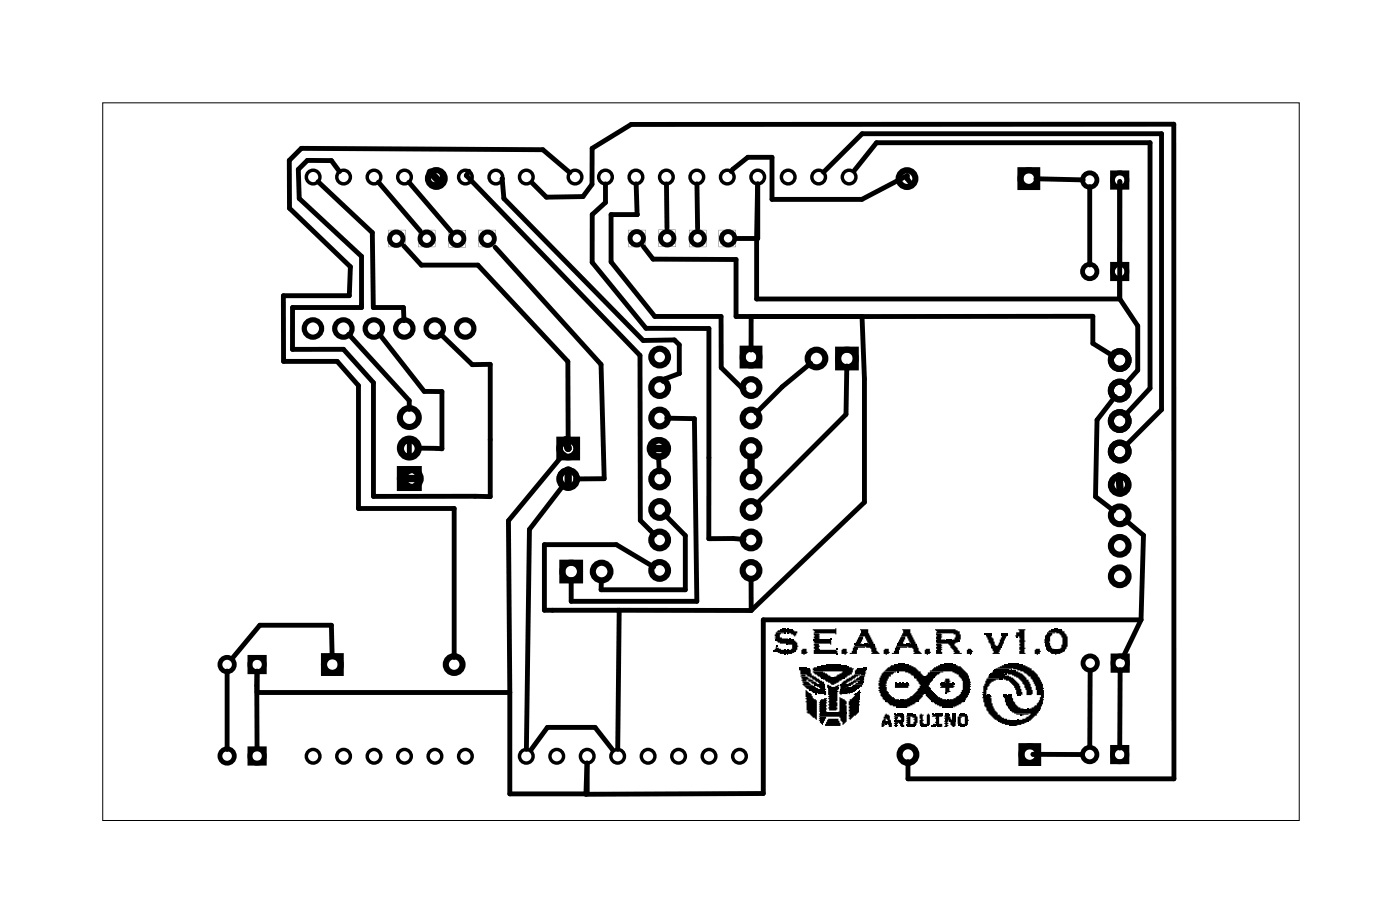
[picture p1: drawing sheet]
<svg xmlns="http://www.w3.org/2000/svg" width="117mm" height="77mm" viewBox="0 0 117 77" stroke-linecap="round" stroke-linejoin="round" font-family="sans-serif">
<path d="M8.6 8.6h99.8v59.8h-99.8z" fill="none" stroke="#000" stroke-width=".08"/>
<g fill="none" stroke="#000" stroke-width=".51">
<path d="M85.1 14.2h1.4v1.4h-1.4zM33.4 39.1h1.5v1.6h-1.5zM46.7 36.6h1.4v1.5h-1.4zM61.9 29.1h1.4v1.4h-1.4zM69.9 29.1h1.5v1.5h-1.5zM27 54.7h1.4v1.4h-1.4zM46.9 46.9h1.5v1.5h-1.5zM85.2 62.2h1.4v1.4h-1.4z"/>
<circle cx="36.4" cy="14.9" r=".7"/>
<circle cx="75.7" cy="14.9" r=".7"/>
<circle cx="85.8" cy="14.9" r=".7"/>
<circle cx="34.1" cy="39.9" r=".79"/>
<circle cx="34.1" cy="37.3" r=".79"/>
<circle cx="34.1" cy="34.8" r=".79"/>
<circle cx="34.1" cy="37.4" r=".7"/>
<circle cx="34.4" cy="39.9" r=".7"/>
<circle cx="47.4" cy="37.4" r=".7"/>
<circle cx="47.4" cy="39.9" r=".7"/>
<circle cx="47.4" cy="37.4" r=".74"/>
<circle cx="47.4" cy="39.9" r=".74"/>
<circle cx="54.9" cy="37.4" r=".7"/>
<circle cx="55" cy="29.8" r=".7"/>
<circle cx="55" cy="34.8" r=".7"/>
<circle cx="55" cy="37.4" r=".7"/>
<circle cx="55" cy="32.3" r=".7"/>
<circle cx="55" cy="39.9" r=".7"/>
<circle cx="62.6" cy="29.8" r=".7"/>
<circle cx="62.6" cy="39.9" r=".7"/>
<circle cx="62.6" cy="32.3" r=".7"/>
<circle cx="62.6" cy="37.4" r=".7"/>
<circle cx="62.6" cy="34.8" r=".7"/>
<circle cx="68.1" cy="29.9" r=".74"/>
<circle cx="70.6" cy="29.9" r=".74"/>
<circle cx="93.4" cy="35.1" r=".74"/>
<circle cx="93.4" cy="37.6" r=".74"/>
<circle cx="93.4" cy="30" r=".74"/>
<circle cx="93.4" cy="32.5" r=".74"/>
<circle cx="27.7" cy="55.4" r=".7"/>
<circle cx="37.9" cy="55.4" r=".7"/>
<circle cx="47.6" cy="47.6" r=".74"/>
<circle cx="50.2" cy="47.6" r=".74"/>
<circle cx="55" cy="47.5" r=".7"/>
<circle cx="55" cy="42.5" r=".7"/>
<circle cx="55" cy="45" r=".7"/>
<circle cx="62.6" cy="45" r=".7"/>
<circle cx="62.6" cy="42.5" r=".7"/>
<circle cx="62.6" cy="47.5" r=".7"/>
<circle cx="93.4" cy="40.4" r=".7"/>
<circle cx="93.4" cy="48" r=".74"/>
<circle cx="93.4" cy="45.5" r=".74"/>
<circle cx="93.4" cy="40.4" r=".74"/>
<circle cx="93.4" cy="42.9" r=".74"/>
<circle cx="75.7" cy="62.9" r=".7"/>
<circle cx="85.9" cy="62.9" r=".7"/>
</g>
<g fill="none" stroke="#000" stroke-width=".41">
<path d="M26.5 15.1l4.6 4.3v6.2h2.5l.1 1.1M28.3 14.3l-.7-.9h-2l-.7 .7 .1 2.4 5.2 4.9v4.2h-5.8v3.5h4.2l2.5 2.8v9.5h9.8v-11h-1.5l-2.7-2.6M31.6 15.2l3.4 4M34.1 15.2l3.5 4M39.1 14.3l-.2 .3 14.5 15v13.8l1.2 1.2M41.9 14.9l.1 1.6 11.6 11.9 2.7-.1 .4 .4v2.4M44.4 15.3l1.2 1.1h3l.8-1v-3l3.2-2 45.3-.1v54.6h-22.2v-1.4M47.5 14.4l-2.2-1.9-20.2-.1-1 1v4l5.1 4.8-.1 2.4h-5.5v5.5h4.5l1.8 2v10.3h8v12.4M50.5 15.3v1.6l-1.1 1v4l4.5 5.5h5.2v17.5h3M53.1 15.3v2.6h-2.1v3.9l3.6 4.6h5.5l.1 4.2 1.7 1.8h.2M55.6 15.3v3.7M58.1 15.3l.1 3.7"/>
<path d="M61 14.3l1.4-1.2h2v3.5h7.5l3.8-2v.3l.3 .4M63.2 15.3l-.1 9.6h30.3M63.2 15.3v4.6h-1.7M68.7 14.4l3.2-3.3h25v23l-3 3M71.3 14.2l1.8-2.3h22.8v20.5l-2.1 2.2M86.4 14.9l4 .1M90.9 15.5v6.6M93.4 15.5v-.4v9.8M29.1 27.9l5 5.5v.7M31.6 27.8l3.8 4.8h1.5v4.8l-2.1-.1M33.7 20.5l1.4 1.6h4.8l7.5 8v6.7M34.1 36.8v1.2"/>
<path d="M41.3 20.6l8.8 9.8 .3 9.5h-2.4M47 37.8l-4.6 5.6 .1 14.3M53.7 20.5l.8 1.1h6.9v4.8h29.8v2.2l1.7 1.1M54.9 38l.1 1.3M55.6 34.8l2.3 .1 .2 15.2h-10.5v-1.7M56.7 31.1h.1M56.7 31.1l-1.3 .5-.1 .2M62.7 26.4l-.1 2.8M67.6 30.3l-2.4 1.9-2.1 2.2M70.6 30.5v4l-7.5 7.5M71.9 26.4l.2 5.2v10.2l-9.4 9.1M93 33l-1.5 2-.1 6.4 1.5 1.2"/>
<path d="M93.4 24.9l1.5 2.3v3.6l-1.1 1.3M18.9 55.9v6.6M21.4 56.1v6.2M21.4 55.9v1.8h21.1M27.7 54.6l-.1-2.5h-5.9l-2.3 2.7M42.5 57.7v8.4h6.5v-2.5M47 40.4l-2.8 3.7-.3 18.3M51.6 50.8l-.1 11.6M54.5 47.2l-3.1-1.8h-6v5.4l17.3 .1M55.4 42.9l1.8 1.7v4.5h-7.1l.1-.7M62.6 48.3l.1 2.6M90.9 55.9v6.3"/>
<path d="M93.4 55.8v6.5M93.9 43.3l1.5 1.3-.2 7M95.2 51.6l-1.5 3.2M95.2 51.6h-31.5v14.5l-14.8 .1 .1-2.6M44.3 62.4l1.4-1.8h3.9l1.5 1.9M86.6 62.8l-.4 .1h4"/>
<circle cx="33.1" cy="19.9" r=".56"/>
<circle cx="35.6" cy="19.9" r=".56"/>
<circle cx="38.1" cy="19.9" r=".56"/>
<circle cx="40.7" cy="19.9" r=".56"/>
<circle cx="53.1" cy="19.9" r=".56"/>
<circle cx="55.6" cy="19.9" r=".56"/>
<circle cx="58.2" cy="19.9" r=".56"/>
<circle cx="60.7" cy="19.9" r=".56"/>
</g>
<g fill="#000">
<path d="M64.5 54.2h1.9v.1h-1.9zM64.7 52.7h.7v.1h-.3v.1h-.1v.2h.2v.1h.5v.1h-1v-.1h-.1v-.1h.1v-.1h-.1zM64.7 53.3h1.5v.1h-1.5zM64.7 53.9l.3 .1v.1h.1h.3v.1h-.8zM64.8 53.8h.1v.1h-.1zM64.8 53.4h1.5v.1h.2v.3h.1v.1h-.1v.2h-.1v.1h-.6v-.1h.3v-.4l-1.1-.1v-.1h-.1zM64.8 52.6h.1v-.1h1.3v.1h.3v.2h-.1l-.1 .2h-.1v-.1h-.2v-.1h-.2v-.1h-1zM64.9 54.3h1.3v.1l-.6 .2v-.1h-.6v-.1h-.1zM65 52.4h1.1v.1h-1.1zM65.3 52.3h.1v.1h-.1zM65.5 52.3h.1v.1h-.1zM65.5 52.7h.1v.1h-.1z"/>
<path d="M65.5 54.1h.1v.1h-.1zM65.5 54.5h.1v.1h-.1zM65.6 53.6v.1zM65.6 52.3h.1v.1h-.1zM65.6 52.7h.1v.1h-.1zM65.6 54.1h.1v.1h-.1zM65.8 53.2h.1v.1h-.1zM66.7 55.6h.1v.1h-.1zM66.7 55.7h.8v.1h-.8zM66.7 55.8h.9l.1 .5 .3 .1 .1 .1h.2v.1l.3 .1v.1h.1l.1 .3h-.4l-.2-.3h-.2v-.2h-.2l-.1-.1-.3-.1-.1-.2h-.5v-.3h-.1zM66.8 55.6h.1v.1h-.1zM66.8 56.3v-.1h.4v.2h-.4z"/>
<path d="M66.8 56.4h.6v.1h.2v.1h-.3v.2h-.4v-.1h-.1v-.1h.1zM66.8 54.1h.1h.4v.2h.1v.1l-.4 .2v-.1h-.2zM66.9 56.8h.5l.2 .3h.2h-.8h-.1l.1-.2h-.1zM67 55.6h.1v.1h-.1zM67.1 57.1h.9v.2l.3 .1v.1h-.9v-.1h-.1zM67.2 55.6h.1v.1h-.1zM67.2 57.5l.2 .1v.1l.3 .1v.2h.1l.1 .3h.2v1.7h-.1v-.2h-.2l-.3-.3-.2-.1 .1-.2h-.1v-.7h-.1v-.1h.1v-.1h-.1v-.1h.1v-.1h-.1zM67.4 56.6h.4l.1 .2h-.5zM67.5 57.5h1.3v.1h-1.3zM67.6 56.8h.4l.2 .3h-.3v-.1h-.2zM67.7 57.6h1.2v.3h-.2v-.1h-.5v-.1h-.4zM67.8 55.9h.8v.1l.4 .1 .1 .2h.1l.1 .2h-.9v-.1h-.2l-.1-.2h-.1z"/>
<path d="M67.9 52.8h.4v.1h.1h-.1v.1h.1l-.1 .2h.1v.1h-.4v-.1h-.1v-.2h.1zM67.9 53.3h1.4v.1h-1.4zM67.9 53.4h1.4v.3h-.1v-.1h-1.2zM67.9 53.6h.4v.2h.1l-.1 .3h.1h1.4v.3v.1h-1.9v-.4h.1h-.1v-.2h.1zM67.8 55.7h.1v-.1h3.1v.1h.2v.1h-.1l-.1 .4-.3 .1-.1 .2h-1v-.1h.2v-.2l.4-.1 .1-.2h-2.4zM68 57.1h.8h-.8zM68 57.7h.1v.1h-.1zM68.1 57.1h.7v.3h.1v.1h-.4v-.1l-.2-.1v-.1h-.2zM68.3 59.5h2.3v.6l-.3 .3v-.3h-.2v-.3h-.1v-.1h-1.7v-.1h.1zM68.3 59.8h.1v-.1h.5l-.1 .4h-.1v.1h-.1v.2l-.2-.2v-.1h-.1l.1-.2h-.1zM68.5 55.4h1.9v.1h-1.9zM68.5 56.5h1.9h-1.9z"/>
<path d="M68.6 56.5h1.7v.1l-.3 .1-.1 .2h-.1v.1h-.2v.1h-.3l-.1-.2-.3-.1v-.1l-.3-.1zM68.4 58.3h.1h.2v-.1h.3v.1h-.1h.1v.1h-.1v.1h.1v.1h-.1v.2h.1v.1h-.1v.1h.1l-.1 .3h.1v.1h-.6v-.1h-.1v-.1h.1v-.1h-.1v-.1h.1v-.1h-.1h.1v-.1h-.1v-.1h.1v-.1h-.1zM68.9 55.3h.1v.1h-.1zM69 57.1h.3l.1 .2h-.4zM69.1 55.3h.1v.1h-.1zM69.1 57.3h.8v.1h-.8zM69.1 57.4h.8v.1h-.1l.1 .2h-.1v.7v.1v.4v.2v.1h-.6v-.2h-.1v-.1h.1v-.1h-.1v-.1h.1v-.2h-.1v-.1h.1v-.1h-.1v-.1h.1v-.1h-.1v-.1h.1v-.1h-.1zM69.1 59.9h.8l.1 .3h.1v.3h-1.3v-.2h.1v-.2h.1zM69.2 53.2h.1v.1h-.1zM69.2 55.3h.3v.1h-.3zM69.6 55.3h.2v.1h-.2zM67.8 52.4h1.9v-.1h.1v.6h-.1v-.1h-1.8l.1-.2-.2-.1z"/>
<path d="M69.8 54.5v.1zM69.8 55.3h.1v.1h-.1zM69.5 57.2l.5-.1-.1 .2h-.4zM70 55.3h.1v.1h-.1zM70 57.6h1.3v.1l-.5 .1v-.1h-.8zM70 57.7h.7v.1h-.5v.1h-.1zM70 58.1l.3 .1v.1h.1l.2 .1v.3h-.1v.1h.1v.6h-.7v-.1h.1zM70.1 57.1h.9h-.9zM70.1 57.1h.7v.1l-.3 .1-.1 .2h-.3zM70.1 57.5h1.3v.1h-1.3zM70.2 54.1h.1h.3v.2h.1v.1h-.1l-.1 .2h-.1v-.1h-.2zM70.5 55.4h.1v.1h-.1z"/>
<path d="M70.5 57.4h1v.1h-1zM70.7 57.3h.9v.1h-.9zM70.8 56.9l.3-.1v-.1h.5v.1l-.4 .1-.1 .2h-.4zM70.9 57.2h.1l.1-.1h.8v.1h-.2v.1h-.8zM71.2 53.8h1.8l.1 .4 .2 .1 .1 .2h-.7l.1-.2h-.1v-.2h-.1v-.1h-.4v-.1h-1zM71.1 54h.1v-.1h1v.1h-.6l-.1 .5h-.6v-.1h.1zM70.4 56.7h.1l.1-.2h.4v-.2h.2v-.1h.5v.1h-.1v.1h-.2l-.1 .1h-.2l-.1 .2-.3 .1-.2 .3h-.3v-.2l.2-.1zM71.3 53.6h.4v.1h-.4zM71.3 53.7h1.6v.1h-1.6zM71.3 55.9h.1v-.1h.8v.1v.2v.2l-.9-.1zM71.3 57h.1v-.1h.6v.2h-.7zM71.5 55.7h.7v.1h-.7z"/>
<path d="M71.6 56.8h.4v.1h-.4zM71.6 53h.4v.3h-.1v.2h-.1l.1 .2h-.1v-.1h-.4v-.1h.1v-.2h.1zM71.3 57.7h.2l.1-.2h.1v.2h.1h-.1v.6h-.1v.1h.1v.1h-.1v.2h.1v.1h-.1v.6l-.1 .1-.1 .1h-.2v.1l-.3 .3v-.1h-.1v-.1h.1v-.1h-.1v-.2h.1h-.1v-.1h.1v-.1h-.1v-.2h.1v-.1h-.1v-.1h.1v-.1h-.1v-.4h.1v-.1h.1v-.1l.3-.2v-.1h-.1zM71.7 52.4h.7v.4h.1v.1h.1v.2h.1v.2h.1v.2l.1 .2h-.5v-.2h-.1v-.1h-.1v-.4h-.6l.1-.2h.1v-.3h-.1zM71.2 56.6h.2l.1-.1h.1l.1-.2h.5l-.2 .5-.8-.1zM72 55.6h.1v.1h-.1zM72.1 53.6h.1v.1h-.1zM72.2 55.6v.1zM72.2 53.6h.1v.1h-.1zM73.5 56.1h.1l.1-.2h1v.1h-.1l-.1 .2h-.2v.2h-.2v.1h-.1v.2v.3h-.1v.1h.1l-.1 .1h.1v.4l.1 .1 .1 .2 .2 .1v.1h.2v.2h.4h-1.3l-.1-.2-.2-.1v-.3v-.1h-.1v-.1h.1v-.1h-.1v-.2h.1v-.1h-.1v-.2h.1l-.1-.2h.1v-.2zM73.7 59.9h.2v.2h-.3zM73.7 54.1h.1h.3v.2h.1v.1l-.3 .2v-.1h-.2z"/>
<path d="M73.9 58.4h2.5v.1l-.1 .2h-.2v.1h-.2v.1h-.2h-1.2v-.1h-.3v-.1l-.2-.1v-.1h-.1zM73.9 59.5l.3 .1 .1 .5h-.3v-.2h-.3v-.2h.1zM73.9 55.8l.1-.1v-.1h.2l.1-.2h1.7v.1h.2v.1h.2l.2 .3h.2v.2l.2 .2v.1h-.8v-.1h-.2l-.1-.2-.4-.1v-.1h-1.7zM74.6 55.3h1.2v.1h-1.2zM74.6 59.6h.8v.5h-.3v-.1h.1l-.1-.3h-.5zM74.6 57h1.2v.1h-1.2zM74.6 57.1h1.2v.2h-1.2zM74.6 59.5h.1h-.1zM74.6 59.5h.7v.1h-.7zM74.6 59.7h.3l-.1 .3h.2v.1h-.4v-.2zM74.7 53.8h1.8l.1 .4 .2 .1 .1 .2h-.7l.1-.2h-.1v-.2h-.1v-.1h-.3v-.1h-1.1zM74.6 54h.1v-.1h1v.1h-.6l-.1 .5h-.6v-.1h.2z"/>
<path d="M74.7 58.9h.9h-.9zM74.7 56.9h.1v.1h-.1zM74.8 53.6h.4v.1h-.4zM74.8 53.7h1.6v.1h-1.6zM74.8 55.9h.1v.1h-.1zM74.8 59.5h.1h-.1zM74.9 55.3h.1h-.1zM75 56.9h.1v.1h-.1zM75 59.5h.1h-.1zM75.1 55.3h.1h-.1zM75.1 58.3h.1h-.1zM75.2 53h.3v.3h-.1v.2h-.1l.1 .2h-.1v-.1h-.4v-.1h.1v-.2h.1z"/>
<path d="M75.2 52.4h.7v.4h.1v.1h.1v.2h.1v.2h.1v.2h.1v.2h-.5v-.2h-.1v-.1l-.1-.4h-.5v-.2h.1v-.3h-.1zM75.2 58.3h.1h-.1zM75.2 56.9h.1v.1h-.1zM75.3 55.3h.1h-.1zM75.6 53.6h.1v.1h-.1zM75.6 56.9h.1v.1h-.1zM75.6 59.6h.8v.1h.1v.5h-.1v.2h-.4v-.1h.2v-.2h.1v-.1h-.1l.1-.2h-.2v-.1h-.5zM75.7 59.5h.1h-.1zM75.7 59.5h.7v.1h-.7zM75.6 59.8h.1v-.1h.2v.7h-.2v-.2h-.1v-.1h.1h-.1l.1-.2h-.1zM75.8 53.6v.1zM75.8 59.5h.1h-.1z"/>
<path d="M76 59.5h.1h-.1zM75.4 58.3l.4-.1 .1-.2h.2l.1-.2h.8v.3h-.1l-.2 .2h-1.3zM76.3 56.4h1.7v.1h-1.7zM76.3 56.5h1.6l-.1 .2-.2 .2-.1 .3 .1 .1v.2l.6 .5v.1l.4 .1v.1h.3h-1.3l-.3-.3h-.1v-.2h-.9l.1-.2h.1v-.2l.2-.1v-.2h.1l-.2-.1v-.2l-.2-.1v-.2h-.1zM76.7 59.5h.1h.2v.1v.4v.2v.2h-.2v-.1h-.1v-.3h.1v-.1h-.1zM77.2 54.1h.4v.2v.1l-.2 .1v.1l-.3-.1v-.4h.1zM77.4 59.5h.2v.9h-.5v-.1h.2v-.8h.1zM77.4 56h.2v-.1h1.1v.1h-.3l-.1 .2h-.1l-.1 .2h-.9v-.1l.2-.1zM77.7 58.4h2.7v.1h-.2l-.1 .2h-.1v.1h-.2v.1h-.3h-1.2v-.1l-.3-.1-.1-.2h-.2zM77.7 59.6h.9v.1h-.3v.6h.3v.3h-.1v-.1h-.7v-.2h.3v-.1h-.1v-.1h.1v-.2h-.1l.1-.2h-.4zM77.8 59.5h.1h-.1zM77.8 59.5h.8v.1h-.8z"/>
<path d="M78 52.4h1.7v.1l.3 .1 .1 .7h-.1v.1h-.6v-.1h.2v-.2h.1v-.2h-.2v-.1h-1.4l.1-.2-.2-.1zM78 59.5h.1h-.1zM78.1 52.8h.4v.1h.1h-.1v.1h.1l-.1 .3h.3v.1h-.6v-.1h-.1v-.3h.1zM78.1 53.4h1.9v.1h-1.9zM78.1 53.5h1.8l-.3 .1v.2l.3 .2v.1l.1 .1v.2h.2v.1h-.7v-.1h.1l-.1-.3-.2-.1v-.2l-.2-.1v-.1h-.9zM78.1 53.6h.4v.1h.1v.1h-.1v.1h.1v.1h-.1v.1h.1h-.1l.1 .4h-.5v-.4h.1h-.1v-.2h.1zM77.6 55.9h.1l.2-.3h.2v-.1h.1v-.1h1.7v.1h.2l.1 .2 .5 .4 .1 .4h.1v.3h.1v.1h-.1v.1h.1v.1h-.1h.1l-.1 .3h.1v.1h-.1v.2h-.1v.2h-.1v.2l-.1 .1v.1h-1.4h.3v-.1l.3-.1v-.1h.2v-.2h.1l.1-.3h.1v-.8h-.1l-.1-.2-.1-.1v-.2l-.6-.2v-.1h-1.8zM78.3 59.5h.1h-.1zM78.4 55.3h1.3v.1h-1.3zM78.4 57h1.2v.1h-1.2zM78.4 57.1h1.1l.1 .1h-.1v.1h-.3v.3h.1v.1h-.3h-.2v-.4h-.4v-.1h.1zM78.5 56.9h.1v.1h-.1z"/>
<path d="M78.5 59.5h.1h-.1zM78.6 58.9h.8h-.8zM78.7 56.9h.1v.1h-.1zM78.8 59.6h.4l.1 .3h.1v.2l-.6-.1v-.1v-.1zM78.8 56.5h.4v.2h.1l-.1 .2h.1v.1h-.5v-.2zM78.8 57.7h.1h-.1zM78.8 59.5h.1h-.1zM78.8 59.5h.4v.1h-.4zM78.8 60h.2v.1h-.2zM78.9 53.3h.2v.1h-.2zM78.9 55.3h.2h-.2zM79 58.3h.1h-.1z"/>
<path d="M79 59.5h.1h-.1zM79.2 53.3h.2v.1h-.2zM79.2 55.3h.1h-.1zM79.4 56.9h.1v.1h-.1zM79.4 59.5h.1h-.1zM79.4 59.5h.3v.1h-.3zM79.4 59.6h.3v.5h-.3zM79.6 59.5h.1h-.1zM79.9 59.7h.3v.1h-.1v.4h.1v.2h-.2v-.1h-.1zM80 59.6h.7v.4h.1v.1h-.1v.3h-.4v-.1h.2v-.6h-.5zM80 59.5h.6v.1h-.6zM80.1 59.5h.1h-.1z"/>
<path d="M80.3 59.5h.2h-.2zM80.7 54.1h.3l.1 .1h.1l-.2 .4h-.1v-.1h-.3v-.4h.1zM82 57.9h.6v.1h-.6zM82 58h.7v.1h-.1v.1h.1v.4h.1v.3h.1l.1 .3 .1 .2h.1v.1h.2l.2 .3 .4 .1v.1h.2v.1h-1.1v-.1h-.1l-.3-.4-.3-.1v-.2l-.1-.1v-.3h-.2v-.4h-.1v-.3h-.1zM82.1 52.8h.3v.1h-.3zM82.3 52.9h.4h-.4zM82.3 52.9h.4v.2l.2 .1 .1 .5 .1 .2h-.4v-.1h-.1v-.2l-.2-.1v-.2zM82.3 56.5h1v.1h-.3v.1h-.1v.1h-.2l-.1 .2h-.1v.1l-.1 .1-.1 .7h-.4v-.1h.1v-.1h-.1h.1v-.6h.1v-.1h.1zM82.4 57.8h.1v.1h-.1zM82.4 52.8h.3v.1h-.3zM82.4 56.3h1.8v.1l.3 .1 .1 .1 .4 .4 .1 .4h.1v.3h.1v.2h-.1v-.1h-.4v-.3h-.1v-.2h-.1v-.2l-.4-.3v-.1h-.3v-.1h-.2v-.1h-1.3zM82.5 56.2h1.3v.1h-1.3z"/>
<path d="M82.6 56.1h1v.1h-1zM82.7 53.9h.9v.1h-.9zM82.7 54h.8l-.1 .3h-.1l.1 .2h-.6l.1-.3h-.1zM82.8 55.9h2.1v.1l.4 .1 .2 .4h.1v.1h.2l.1 .4h.1v.5h.1v.3h-.1v.1h-.4v-.4h-.1v-.2h-.1v-.2l-.1-.1v-.2l-.3-.2-.1-.1-.3-.1v-.1h-.2v-.1h-.3v-.1h-1.4zM82.9 55.9h1.9h-1.9zM83 55.8h1.2v.1h-1.2zM83 55.7h1.4v.2h-.1v-.1h-1.3zM83.4 56.5h.1v.1h-.1zM83.6 52.8h.3v.1h-.3zM83.6 52.9h.5h-.5zM83.6 52.9h.4v.1h-.1l-.1 .4h-.1l-.1 .4v.1h-.4zM83.2 55.6h.2v-.1h.2v-.1h1.9v.1l.4 .1v.1h.1v.2h.2l.1 .1 .3 .2v.2l.1 .1v.1h.1v.2h.1v.2h.1v.3h.1v.1h-.1v.1h.1v.7h-.1v.1h.1h-.1v.4h-.1v.2h-.1v.2h-.9v-.1h.1v-.1h.2l.1-.1h.2v-.2l.1-.1v-.2h.1v-.2h.1v-.2h-.3l-.1-.8h-.1v-.1h-.1l-.1-.4-.1-.1v-.1h-.2l-.1-.2-.3-.1v-.2h-.6v-.1h-.3v-.1h-1.3z"/>
<path d="M83.6 56.5v.1zM83.6 56.1h.1v.1h-.1zM83.7 55.3h1.6v.1h-1.6zM83.7 57.8h.1v.1h-.1zM83.7 57.9h.6v.1h-.6zM83.7 58h.7l.1 .4 .2 .1v.2h.1l.1 .2 .5 .1v.1h-1.2l-.1-.2-.2-.1zM83.9 56.1h.1v.1h-.1zM83.9 57.8h.1v.1h-.1zM84 52.8h.1v.1h-.1zM84.1 55.3h.1h-.1zM84.1 57.8h.1v.1h-.1zM84.2 55.3h.6h-.6z"/>
<path d="M84.2 57.8h.1v.1h-.1zM84.3 59.2h2.3v.2l-.1 .1v.1h-.2l-.3 .5h-1v-.1h.3v-.1h.2l.1-.2h.2v-.1l.2-.1h-1.4v-.1h-.2zM84.8 53v.1zM84.8 59.5h1h-.4v.1h-.1v-.1h-.5zM84.8 55.3h.1h-.1zM84.8 57.8h.3v.1h-.3zM84.8 60h.1v.1h-.1zM84.9 52.4h.6v.1h-.1v.9h.1v.1h-.1v.5h.1v.1h-.1v.3h.1v.1h-.5v-.3h.1v-.1h-.1v-.2h.1v-.1h-.1v-.2h.1v-.1h-.1v-.2h.1v-.1h-.1v-.2h-.3v-.1h.1v-.2h.2zM85.1 59.5h.1v.1h-.1zM85.7 59h.1v.1h-.1zM86.3 54.1h.1h.3v.1h.1l-.1 .3h-.1v.1l-.3-.1zM87.3 52.7h.7v.1h-.2v.1l-.2 .1v.5h-.1l.2 .5 .2 .1h-.7v-.6h-.1l.1-.1h-.1v-.1h.1v-.4h.1z"/>
<path d="M87.3 54.1h1.5v.1h-1.5zM87.4 54.2h1.4v.1l-.8 .3v-.1h-.3l-.1-.2h-.2zM87.4 52.6h.1v-.1h1.1v.1h.2v.2h.1l.1 .2v.9v.2h-.1h-.6l.2-.1v-.3h.1v-.6h-.1v-.2h-.1v-.1h-.3v-.1h-.7zM87.7 52.4h.8v.1h-.8zM87.9 52.3h.1v.1h-.1zM88.1 52.3h.1v.1h-.1zM73.5 60.2h.9v.4h-.3l-.1-.3h-.5zM73.5 60.3h.3v.2l-.3 .1zM73.6 60.1h.7v.1h-.7zM73.9 60.3h.1v.1h-.1zM74.6 60.1h.7h-.7zM74.6 60.2h.3v.1h-.1l.1 .2-.3 .1v-.1v-.1z"/>
<path d="M74.6 60.1h.7l.1 .5h-.2l-.2-.4h-.4zM75.6 60.4h.8v.1h-.8zM75.7 60.5h.4v.1h-.4zM76.2 60.5h.1v.1h-.1zM76.8 60.4h.7v.1h-.7zM76.9 60.5h.4v.1h-.4zM77.7 60.5h.4v.1h-.4zM78.2 60.5h.2v.1h-.2zM78.8 60.1h.3h-.1v.1h.1v.1h-.1l.1 .2h-.1v.1h-.2v-.1v-.2v-.2zM79.2 60.1h.5h-.5zM79.3 60.1h.4v.4l-.3 .1v-.2h-.1zM80 60.4h.6v.1h-.6z"/>
<path d="M80.1 60.5h.4v.1h-.4zM83.4 60.1h2.2v.1l-.8 .3v-.1h-1v-.1h-.2v-.1h-.2zM84.2 60.4v.1zM84.3 60.4h.1v.1h-.1zM84.5 60.4h.2v.1h-.2z"/>
<path d="M32.4 19.2v1.4h1.4v-1.4zM32.4 19.2h1.4v1.4h-1.4z"/>
<path d="M34.9 19.2v1.4h1.4v-1.4zM34.9 19.2h1.4v1.4h-1.4z"/>
<path d="M37.4 19.2v1.4h1.5v-1.4zM37.4 19.2h1.4v1.4h-1.4z"/>
<path d="M39.9 19.2v1.4h1.5v-1.4zM39.9 19.2h1.4v1.4h-1.4z"/>
<path d="M52.4 19.2v1.4h1.5v-1.4zM52.4 19.2h1.4v1.4h-1.4z"/>
<path d="M54.9 19.1v1.5h1.5v-1.5zM54.9 19.1h1.4v1.5h-1.4z"/>
<path d="M57.5 19.2v1.4h1.4v-1.4zM57.5 19.2h1.4v1.4h-1.4z"/>
<path d="M59.9 19.2v1.4h1.5v-1.4zM60 19.2h1.4v1.4h-1.4z"/>
</g>
<g fill="none" stroke="#000" stroke-width=".4">
<path d="M92.8 14.4h1.2v1.2h-1.2zM92.8 22h1.2v1.2h-1.2zM20.8 54.8h1.2v1.2h-1.2zM92.8 54.7h1.2v1.2h-1.2zM20.8 62.4h1.2v1.2h-1.2zM92.8 62.3h1.2v1.2h-1.2z"/>
<circle cx="90.9" cy="15" r=".6"/>
<circle cx="93.4" cy="15" r=".6"/>
<circle cx="90.9" cy="22.6" r=".6"/>
<circle cx="93.4" cy="22.6" r=".6"/>
<circle cx="18.9" cy="55.4" r=".6"/>
<circle cx="21.4" cy="55.4" r=".6"/>
<circle cx="90.9" cy="55.3" r=".6"/>
<circle cx="93.4" cy="55.3" r=".6"/>
<circle cx="18.9" cy="63" r=".6"/>
<circle cx="21.4" cy="63" r=".6"/>
<circle cx="90.9" cy="62.9" r=".6"/>
<circle cx="93.4" cy="62.9" r=".6"/>
</g>
<g fill="none" stroke="#000" stroke-width=".43">
<circle cx="26.1" cy="27.4" r=".72"/>
<circle cx="28.6" cy="27.4" r=".72"/>
<circle cx="31.2" cy="27.4" r=".72"/>
<circle cx="33.7" cy="27.4" r=".72"/>
<circle cx="36.3" cy="27.4" r=".72"/>
<circle cx="38.8" cy="27.4" r=".72"/>
</g>
<g fill="none" stroke="#000" stroke-width=".29">
<circle cx="26.1" cy="14.8" r=".57"/>
<circle cx="28.7" cy="14.8" r=".57"/>
<circle cx="31.2" cy="14.8" r=".57"/>
<circle cx="33.7" cy="14.8" r=".57"/>
<circle cx="36.3" cy="14.8" r=".57"/>
<circle cx="38.8" cy="14.8" r=".57"/>
<circle cx="41.4" cy="14.8" r=".57"/>
<circle cx="43.9" cy="14.8" r=".57"/>
<circle cx="48" cy="14.8" r=".57"/>
<circle cx="50.5" cy="14.8" r=".57"/>
<circle cx="53" cy="14.8" r=".57"/>
<circle cx="55.6" cy="14.8" r=".57"/>
<circle cx="58.1" cy="14.8" r=".57"/>
<circle cx="60.7" cy="14.8" r=".57"/>
<circle cx="63.2" cy="14.8" r=".57"/>
<circle cx="65.7" cy="14.8" r=".57"/>
<circle cx="68.3" cy="14.8" r=".57"/>
<circle cx="70.8" cy="14.8" r=".57"/>
<circle cx="26.1" cy="63" r=".57"/>
<circle cx="28.7" cy="63" r=".57"/>
<circle cx="31.2" cy="63" r=".57"/>
<circle cx="33.7" cy="63" r=".57"/>
<circle cx="36.3" cy="63" r=".57"/>
<circle cx="38.8" cy="63" r=".57"/>
<circle cx="43.9" cy="63" r=".57"/>
<circle cx="46.4" cy="63" r=".57"/>
<circle cx="49" cy="63" r=".57"/>
<circle cx="51.5" cy="63" r=".57"/>
<circle cx="54.1" cy="63" r=".57"/>
<circle cx="56.6" cy="63" r=".57"/>
<circle cx="59.1" cy="63" r=".57"/>
<circle cx="61.7" cy="63" r=".57"/>
</g>
<path d="M68.1 55.6h2.7M68.4 59.4h2.2M73.8 58.4h2.8M77.6 58.4h2.9M84.2 59.2h2.5M83.2 60.1h2.6" fill="none" stroke="#000" stroke-width=".09"/>
<path d="M35.9 14.3l.9 1M33.7 39.9h1.3M47.2 36.6l.2 .8M47.4 39.1v1.5M54.3 37.4h1.3M62.6 38.1v1.1M93.3 39.6l.1 1.5" fill="none" stroke="#000" stroke-width=".61"/>
</svg>
